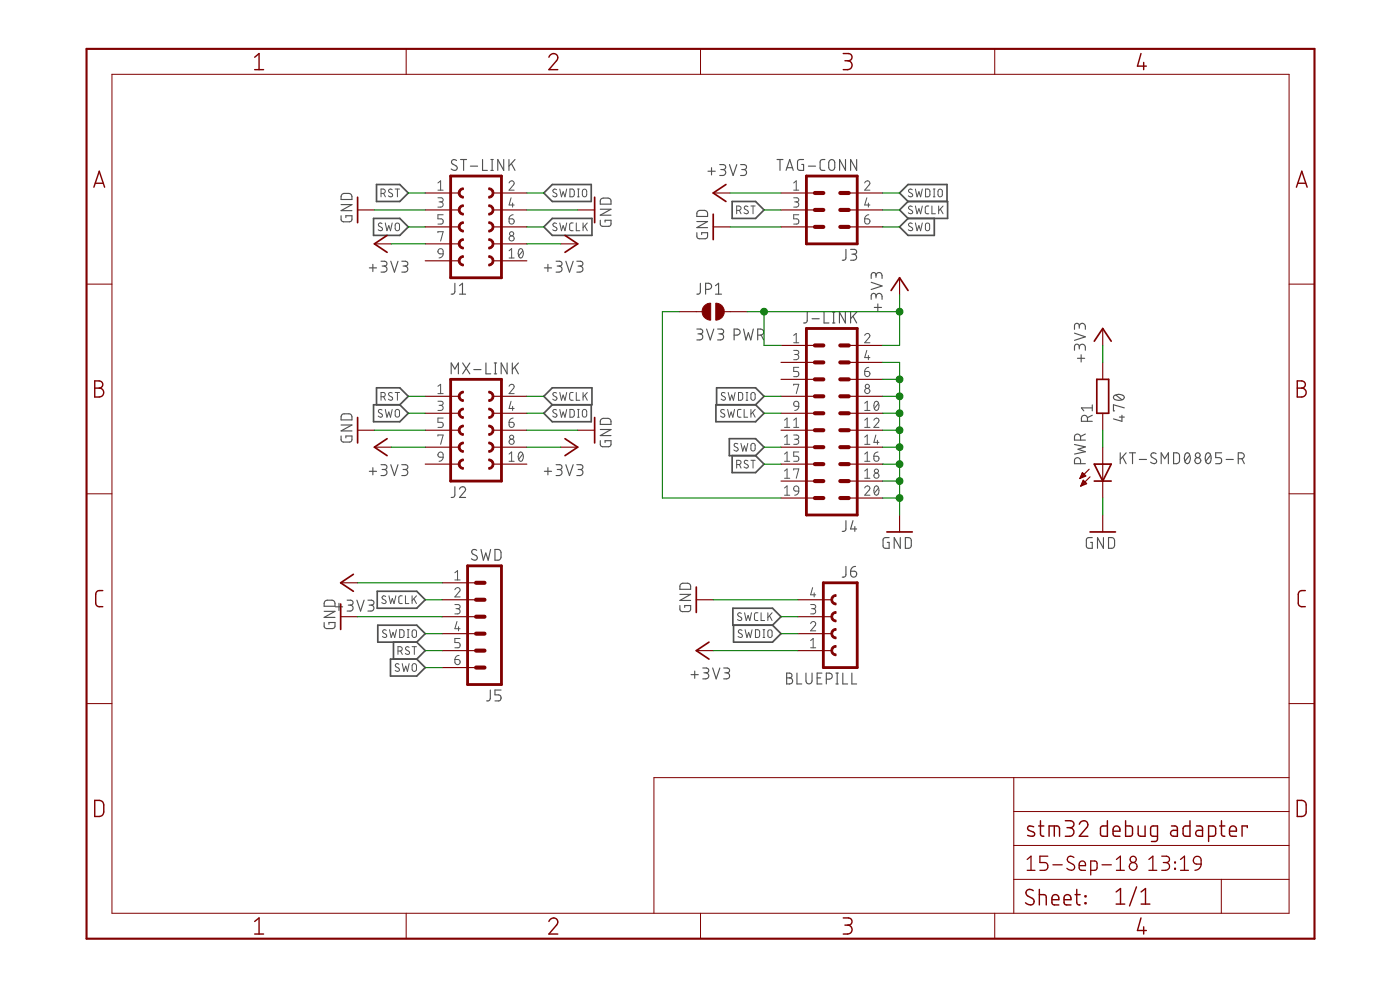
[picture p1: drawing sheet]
<svg xmlns="http://www.w3.org/2000/svg" width="210mm" height="148mm" viewBox="0 0 210 148" stroke-linecap="round" stroke-linejoin="round" font-family="sans-serif">
<g fill="none" stroke="#505050" stroke-width=".17">
<path d="M51.1 32.3l.1 .7 .2 .2h1l.3-.2 .1-.7h-.9v.3M51.1 30.6h1.7l-1.7 1h1.7M51.3 29.1a1.33 1.33 0 0 1 1.2-.1l.2 .3 .1 .6h-1.7zM55.9 39.6v1.1M57.1 39.1h.6a.36 .36 0 0 1 .3 .4 .36 .36 0 0 1-.3 .4h-.4M57.6 39.9a.46 .46 0 0 1 .4 .4 .46 .46 0 0 1-.4 .5h-.5M58.6 39.1l.5 1.7 .6-1.7M60.2 39.1h.6a.36 .36 0 0 1 .4 .4 .36 .36 0 0 1-.4 .4h-.4M60.7 39.9a.46 .46 0 0 1 .5 .4 .46 .46 0 0 1-.5 .5h-.5M68.5 24a.41 .41 0 0 0-.6-.1 .41 .41 0 0 0-.1 .6l.6 .3a.38 .38 0 0 1 .1 .6 .38 .38 0 0 1-.5 .1l-.4-.2M69 23.9h1M69.5 23.9v1.6"/>
<path d="M70.5 24.9h1.1M72.3 23.9v1.6h.8M73.6 23.9h.4M73.6 25.5h.4M73.8 23.9v1.6M75.5 23.9v1.6l-.9-1.6v1.6M76.3 23.9v1.6M76.7 24.5l.5 1M77.2 23.9l-.9 1M82.1 39.6v1.1M83.4 39.1h.5a.36 .36 0 0 1 .4 .4 .36 .36 0 0 1-.4 .4h-.4M83.8 39.9a.46 .46 0 0 1 .5 .4 .46 .46 0 0 1-.5 .5h-.4"/>
<path d="M84.8 39.1l.6 1.7 .5-1.7M86.5 39.1h.5a.36 .36 0 0 1 .4 .4 .36 .36 0 0 1-.4 .4h-.3M87 39.9a.46 .46 0 0 1 .4 .4 .46 .46 0 0 1-.4 .5h-.5M90 33v.7l.2 .2h1l.4-.2v-.7h-.9v.3M90 31.3h1.6l-1.6 .9h1.6M90.1 29.8a1.46 1.46 0 0 1 1.2-.1l.3 .3v.6h-1.6v-.6zM104.5 34.9v.6l.2 .2 1 .1 .4-.3v-.6h-.9v.2M104.5 33.2h1.6l-1.6 .9h1.6M104.6 31.7a1.3 1.3 0 0 1 1.2-.1l.3 .2v.6h-1.6v-.6zM106.2 25.7h1M106.7 25.1v1.1M107.9 24.7h.6a.37 .37 0 0 1 .3 .3 .37 .37 0 0 1-.3 .4h-.4"/>
<path d="M108.4 25.4a.44 .44 0 0 1 .4 .4 .44 .44 0 0 1-.4 .5h-.5M109.4 24.7l.5 1.6 .6-1.6M111 24.7h.6a.37 .37 0 0 1 .3 .3 .37 .37 0 0 1-.3 .4h-.4M111.5 25.4a.44 .44 0 0 1 .4 .4 .44 .44 0 0 1-.4 .5h-.5M116.5 23.9h.9M116.9 23.9v1.6M117.9 25.5l.5-1.6 .5 1.6M118 25.1h.8M120.5 23.9h-.6l-.3 .2v1.1l.2 .3h.7v-.9h-.3M121.2 24.9h1.1M123.7 23.9h-.5l-.2 .4v1l.2 .2h.5M124.4 24a.44 .44 0 0 1 .5-.1 .44 .44 0 0 1 .3 .5v.7a.46 .46 0 0 1-.5 .4 .46 .46 0 0 1-.5-.4v-.7z"/>
<path d="M126.8 23.9v1.6l-.9-1.6v1.6M126.8 37.4v1.4l-.2 .2h-.3M127.5 37.4h.6a.36 .36 0 0 1 .3 .3 .36 .36 0 0 1-.3 .4h-.4M128 38.1a.46 .46 0 0 1 .4 .4 .46 .46 0 0 1-.4 .5h-.5M128.4 23.9v1.6l-.9-1.6v1.6M55.4 40.1h1.1M67.6 56v-1.6l.6 .9 .5-.9v1.6M68.2 42.4v1.4a.4 .4 0 0 1-.6 .3M68.9 44.1h.9M68.9 42.8l.4-.4v1.7M69.4 54.4l1 1.6M70.4 54.4l-1 1.6"/>
<path d="M71 55.4h1.1M72.9 54.4v1.6h.7M74.1 56h.4M74.1 54.4h.4M74.3 54.4v1.6M76 54.4v1.6l-.9-1.6v1.6M76.8 54.4v1.6M77.2 55l.5 1M77.7 54.4l-.9 1M81.6 40.1h1.1M104.5 49.3h.5a.36 .36 0 0 1 .4 .4 .36 .36 0 0 1-.4 .3h-.4M104.9 50a.46 .46 0 0 1 .5 .5 .46 .46 0 0 1-.5 .4h-.4"/>
<path d="M105 42.4v1.4a.4 .4 0 0 1-.5 .3M105.8 43.3h.4a.46 .46 0 0 0 .5-.4 .46 .46 0 0 0-.5-.5h-.4v1.7M105.9 49.3l.6 1.6 .5-1.6M107.3 44.1h.9M107.3 42.8l.4-.4v1.7M107.6 49.3h.5a.36 .36 0 0 1 .4 .4 .36 .36 0 0 1-.4 .3h-.3M108.1 50a.46 .46 0 0 1 .4 .5 .46 .46 0 0 1-.4 .4h-.5M110.1 50.2h.4a.46 .46 0 0 0 .5-.4 .46 .46 0 0 0-.5-.5h-.4v1.6M111.5 49.3l.3 1.6 .4-1.1 .4 1.1 .3-1.6M113.6 50.2h.4a.46 .46 0 0 0 .5-.4 .46 .46 0 0 0-.5-.5h-.4v1.6M114.1 50.2l.4 .7M121 46.8v1.4l-.2 .2h-.3"/>
<path d="M121.8 47.8h1M123.5 46.8v1.6h.8M124.8 48.4h.4M124.8 46.8h.4M125 46.8v1.6M126.7 46.8v1.6l-.8-1.6v1.6M127.5 46.8v1.6M127.9 47.4l.5 1M128.4 46.8l-.9 1M130.6 42.3l1.6 .5-1.6 .6M131.1 46.1h1.1M131.3 44.4a.46 .46 0 0 1 .5-.5 .46 .46 0 0 1 .4 .5v.5"/>
<path d="M131.3 44.7v-.4a.36 .36 0 0 0-.3-.4 .36 .36 0 0 0-.4 .4v.6M131.3 41.3a.46 .46 0 0 1 .5-.5 .46 .46 0 0 1 .4 .5v.4M131.3 41.6v-.4a.36 .36 0 0 0-.3-.4 .36 .36 0 0 0-.4 .4v.5M131.6 45.5v1.1M161.1 49.9l1.6 .6-1.6 .5M161.5 53.7h1.1M161.8 52a.46 .46 0 0 1 .5-.4 .46 .46 0 0 1 .4 .4v.5M161.8 52.3v-.4a.36 .36 0 0 0-.3-.3 .36 .36 0 0 0-.4 .3v.6M161.8 48.9a.46 .46 0 0 1 .5-.5 .46 .46 0 0 1 .4 .5v.4M161.8 49.2v-.4a.36 .36 0 0 0-.3-.4 .36 .36 0 0 0-.4 .4v.5M162.1 53.1v1.1M167 59.3a1.03 1.03 0 0 1 1.6 .2 .97 .97 0 0 1-1.7 0z"/>
<path d="M167.3 59.2l.9 .7M51.1 65.3l.1 .7 .2 .2h1l.3-.2 .1-.7h-.9v.3M51.1 63.7h1.7l-1.7 .9h1.7M51.3 62.1a1.57 1.57 0 0 1 1.2-.1l.2 .3 .1 .6h-1.7zM55.4 70.6h1.1M55.9 70.1v1M57.1 69.6h.6a.36 .36 0 0 1 .3 .4 .36 .36 0 0 1-.3 .3h-.4M57.6 70.3a.46 .46 0 0 1 .4 .5 .46 .46 0 0 1-.4 .4h-.5M58.6 69.6l.5 1.6 .6-1.6M60.2 69.6h.6a.36 .36 0 0 1 .4 .4 .36 .36 0 0 1-.4 .3h-.4M60.7 70.3a.46 .46 0 0 1 .5 .5 .46 .46 0 0 1-.5 .4h-.5M68.2 72.9v1.4l-.2 .2h-.4"/>
<path d="M68.9 73.3a.44 .44 0 0 1 .6-.4 .44 .44 0 0 1 .2 .7l-.8 .9h.9M81.6 70.6h1.1M82.1 70.1v1M83.4 69.6h.5a.36 .36 0 0 1 .4 .4 .36 .36 0 0 1-.4 .3h-.4M83.8 70.3a.46 .46 0 0 1 .5 .5 .46 .46 0 0 1-.5 .4h-.4M84.8 69.6l.6 1.6 .5-1.6M86.5 69.6h.5a.36 .36 0 0 1 .4 .4 .36 .36 0 0 1-.4 .3h-.3M87 70.3a.46 .46 0 0 1 .4 .5 .46 .46 0 0 1-.4 .4h-.5M90 66v.7l.2 .2h1l.4-.2v-.7h-.9v.3M90 64.3h1.6l-1.6 1h1.6M90.1 62.8a1.3 1.3 0 0 1 1.2-.1l.3 .3v.6h-1.6v-.6zM126.8 78v1.4l-.2 .2h-.3"/>
<path d="M127.9 78l-.4 1.2h.9M128.2 78.9v.7M161.1 66.6l1.6 .4-1.1 .3 1.1 .4-1.6 .3M162 69.5v-.5a.46 .46 0 0 0-.4-.4 .46 .46 0 0 0-.5 .4v.5h1.6M162 65.9v-.4a.46 .46 0 0 0-.4-.5 .46 .46 0 0 0-.5 .5v.4h1.6M162.7 65l-.7 .4M163 63.1v-.4a.46 .46 0 0 0-.4-.5 .46 .46 0 0 0-.5 .5v.4h1.7M163.8 60.7v.9M163.8 62.2l-.8 .4M163.8 61.1h-1.7l.4 .5M167.8 62.5h.8M168 67.8v1.7"/>
<path d="M168.2 62.2v.9l-1.3-.3M168.3 68.5l.5 1M168.6 61.1l-1.7-.5v1h.2M168.8 67.8l-.8 1M169.3 67.8h.9M169.8 67.8v1.7M170.8 68.8h1.1M173.3 68a.42 .42 0 0 0-.5-.1 .42 .42 0 0 0-.2 .5l.6 .4a.36 .36 0 0 1 .2 .5 .36 .36 0 0 1-.5 .1l-.4-.2M174.1 69.5v-1.7l.5 .9 .6-.9v1.7M176 67.8h.4a.43 .43 0 0 1 .4 .5v.7a.47 .47 0 0 1-.4 .5h-.4zM177.8 67.9l.2-.1a.95 .95 0 0 1 0 1.7 1.06 1.06 0 0 1-.2-1.6zM178.4 68.2l-.7 .9"/>
<path d="M180.9 67.9l.2-.1a.97 .97 0 0 1 .2 1.6l-.2 .1a1.03 1.03 0 0 1-.2-1.6zM181.5 68.2l-.7 .9M183.2 67.8h-.9v.8h.5a.46 .46 0 0 1 .4 .4 .46 .46 0 0 1-.4 .5h-.5M183.8 68.8h1.1M185.7 68.7h.4a.44 .44 0 0 0 .5-.4 .44 .44 0 0 0-.5-.5h-.4v1.7M186.2 68.7l.4 .8M48.6 93.3v.6l.2 .2 1.1 .1 .3-.3v-.6h-.9v.2M48.6 91.6h1.6l-1.6 .9h1.6M48.7 90.1a1.39 1.39 0 0 1 1.3-.1l.2 .2v.6h-1.6zM50.3 90.9h1.1M50.8 90.4v1.1M52 89.9h.6a.37 .37 0 0 1 .3 .4 .37 .37 0 0 1-.3 .4h-.4"/>
<path d="M52.5 90.7a.44 .44 0 0 1 .4 .4 .44 .44 0 0 1-.4 .4h-.5M53.5 89.9l.6 1.6 .5-1.6M55.2 89.9h.5a.37 .37 0 0 1 .4 .4 .37 .37 0 0 1-.4 .4h-.3M55.6 90.7a.44 .44 0 0 1 .5 .4 .44 .44 0 0 1-.5 .4h-.4M71.5 82.4a.41 .41 0 0 0-.6 0 .41 .41 0 0 0 0 .6l.5 .2a.41 .41 0 0 1 0 .7 .41 .41 0 0 1-.6-.1l-.1-.1M72.1 82.3l.4 1.6 .3-1.1 .4 1.1 .4-1.6M74.2 82.3h.5a.47 .47 0 0 1 .4 .5v.7a.47 .47 0 0 1-.4 .4h-.5zM101.9 90.7l.1 .7 .2 .2h1l.3-.2v-.7h-.8v.3M101.9 89h1.6l-1.6 1h1.6M102.1 87.5a1.3 1.3 0 0 1 1.2-.1l.2 .3v.6h-1.6l.1-.6zM126.8 84.9v1.4l-.2 .1-.3 .1M127.5 85.6h.6a.45 .45 0 0 1 .3 .5 .45 .45 0 0 1-.5 .4 .45 .45 0 0 1-.4-.5z"/>
<path d="M128.3 84.9a.7 .7 0 0 0-.8 .7M133.3 80.5l-.7 .1-.2 .2v1.1l.2 .2h.7v-.8h-.3M135 80.5v1.6l-.9-1.6v1.6M135.7 80.5h.5a.43 .43 0 0 1 .4 .5v.7a.43 .43 0 0 1-.4 .4h-.5zM163.8 80.5l-.7 .1-.2 .2v1l.2 .3h.7v-.8h-.3M165.4 80.5v1.6l-.9-1.6v1.6M166.2 80.5h.5a.43 .43 0 0 1 .4 .5v.7a.43 .43 0 0 1-.4 .4h-.5zM73.5 103.4v1.4a.4 .4 0 0 1-.5 .2M75.1 103.4h-.9v.7h.6a.46 .46 0 0 1 .3 .5 .46 .46 0 0 1-.3 .4h-.6M103.6 101.1h1.1M104.2 100.5v1.1M105.4 100.1h.5a.36 .36 0 0 1 .4 .3 .36 .36 0 0 1-.4 .4h-.4"/>
<path d="M105.8 100.8a.46 .46 0 0 1 .5 .5 .46 .46 0 0 1-.5 .4h-.4M106.8 100.1l.6 1.6 .5-1.6M108.5 100.1h.5a.36 .36 0 0 1 .4 .3 .36 .36 0 0 1-.4 .4h-.3M108.9 100.8a.46 .46 0 0 1 .5 .5 .46 .46 0 0 1-.5 .4h-.4M117.9 100.8h.5a.36 .36 0 0 1 .3 .4 .36 .36 0 0 1-.3 .4 .46 .46 0 0 1 .5 .4 .46 .46 0 0 1-.5 .5h-.5zM117.9 101.6h.5M119.5 100.8v1.7h.7M120.8 100.8v1.2a.46 .46 0 0 0 .5 .5 .46 .46 0 0 0 .5-.5v-1.2M122.5 101.6h.5M123.2 100.8h-.7v1.7h.7M123.9 101.7h.4a.46 .46 0 0 0 .5-.4 .46 .46 0 0 0-.5-.5h-.4v1.7M125.3 102.5h.4"/>
<path d="M125.3 100.8h.4M125.5 100.8v1.7M126.4 100.8v1.7h.7M127.7 100.8v1.7h.7"/>
<circle cx="179.6" cy="68.2" r=".36"/>
<circle cx="179.6" cy="69" r=".45"/>
</g>
<g fill="none" stroke="#505050" stroke-width=".15">
<path d="M57.1 29h.3a.33 .33 0 0 0 .4-.4 .33 .33 0 0 0-.4-.3h-.3v1.2M57.3 33.5a.29 .29 0 0 0-.5 0 .29 .29 0 0 0 .1 .4l.4 .3a.33 .33 0 0 1-.2 .4 .33 .33 0 0 1-.4-.2M57.5 29l.3 .5M57.8 33.4l.2 1.2 .3-.8 .2 .8 .3-1.2M58.8 28.4a.29 .29 0 0 0-.4 0 .29 .29 0 0 0 0 .4l.3 .2a.32 .32 0 0 1 0 .5 .32 .32 0 0 1-.5-.2M59.2 28.3h.7M59.4 33.5l.1-.1a.31 .31 0 0 1 .4 .3v.5a.33 .33 0 0 1-.3 .4 .33 .33 0 0 1-.4-.4v-.5zM59.6 28.3v1.2M65.7 29.6h.4a.31 .31 0 0 1 .4 .3 .31 .31 0 0 1-.4 .3h-.3M65.7 28.5h.7M65.7 27.4l.4-.3v1.4M65.7 34.9v-.2h.7l-.3 1.4"/>
<path d="M65.8 37.4l.1-.1a.38 .38 0 0 1 .5 .3v.4h-.6l-.1-.3zM66.1 30.2a.39 .39 0 0 1 .3 .4 .39 .39 0 0 1-.3 .4h-.4M66.4 32.2h-.7v.6h.4a.4 .4 0 0 1 .3 .4 .4 .4 0 0 1-.3 .4h-.4M66.4 38l-.2 .5-.4 .2M76.3 27.4a.38 .38 0 0 1 .6-.3 .38 .38 0 0 1 .1 .6l-.7 .8h.8M76.3 32.8h.5a.39 .39 0 0 1 .3 .4 .39 .39 0 0 1-.4 .4 .39 .39 0 0 1-.4-.4zM76.3 37.6l.4-.3v1.4M76.3 38.7h.8M76.6 29.6l-.3 1.1h.8M76.9 30.4v.6M76.9 32.2h-.1a.6 .6 0 0 0-.5 .6M77.9 37.3h.2a.83 .83 0 0 1 0 1.4 .88 .88 0 0 1-.2-1.4z"/>
<path d="M78.4 37.6l-.6 .7M83.4 33.5l-.3-.1-.2 .3 .1 .2 .5 .3a.33 .33 0 0 1-.2 .4 .33 .33 0 0 1-.4-.2M83.4 28.4l-.3-.1-.2 .3 .1 .2 .4 .2a.32 .32 0 0 1 0 .5 .32 .32 0 0 1-.5-.2M83.9 33.4l.3 1.2 .2-.8 .3 .8 .3-1.2M83.9 28.3l.3 1.2 .2-.8 .3 .8 .3-1.2M85.4 28.3h.5l.2 .2v.7l-.2 .3h-.5zM85.9 33.4h-.4l-.1 .3v.7l.2 .1 .3 .1M86.4 33.4v1.2h.5M86.6 28.3h.2M86.6 29.5h.2M86.7 28.3v1.2M87.4 33.4v1.2"/>
<path d="M87.4 28.4a.33 .33 0 0 1 .4 0 .33 .33 0 0 1 .2 .3v.5a.33 .33 0 0 1-.4 .3 .33 .33 0 0 1-.3-.3v-.5zM87.7 33.9l.4 .7M88.1 33.4l-.7 .7M110.4 31.5h.4a.33 .33 0 0 0 .3-.3 .33 .33 0 0 0-.3-.3h-.4v1.1M110.8 31.5l.3 .5M112.1 31l-.4-.1-.1 .2v.2l.5 .2a.29 .29 0 0 1 0 .5 .29 .29 0 0 1-.4 0l-.2-.1M112.6 30.9h.6M112.9 30.9v1.1M119 29.6l.6 .1a.31 .31 0 0 1 .2 .3 .31 .31 0 0 1-.3 .2h-.4M119 27.4l.4-.3v1.4M119 28.5h.8M119.4 30.2a.39 .39 0 0 1 .4 .4 .39 .39 0 0 1-.4 .4h-.4"/>
<path d="M119.8 32.2h-.8v.6h.5a.4 .4 0 0 1 .3 .4 .4 .4 0 0 1-.3 .4h-.5M129.6 27.4a.38 .38 0 0 1 .6-.3 .38 .38 0 0 1 .1 .6l-.7 .8h.8M129.6 32.8h.5a.39 .39 0 0 1 .3 .4 .39 .39 0 0 1-.4 .4 .39 .39 0 0 1-.4-.4zM130 29.6l-.4 1.1h.8M130.2 30.4v.6M130.3 32.2l-.5 .2-.2 .4M136.8 33.5l-.4-.1-.2 .3v.1l.5 .3a.26 .26 0 0 1 .1 .4l-.2 .1-.4-.2M136.8 31l-.4-.1-.2 .2v.2l.5 .2a.26 .26 0 0 1 .1 .5h-.2l-.4-.1M136.8 28.4l-.4-.1-.2 .3v.1l.5 .3a.26 .26 0 0 1 .1 .4l-.4 .1-.2-.2M137.2 33.4l.3 1.2 .3-.8 .2 .8 .3-1.2M137.2 30.9l.3 1.1 .3-.7 .2 .7 .3-1.1M137.2 28.3l.3 1.2 .3-.8 .2 .8 .3-1.2"/>
<path d="M138.8 28.3h.4l.2 .2v.8l-.2 .2h-.4zM138.9 33.5l.1-.1a.31 .31 0 0 1 .4 .3v.5a.32 .32 0 0 1-.3 .4 .32 .32 0 0 1-.4-.4zM139.3 30.9h-.4l-.2 .2v.8l.2 .1h.4M139.7 30.9v1.1h.6M139.9 28.3h.3M139.9 29.5h.3M140.1 28.3v1.2M140.7 30.9v1.1M140.8 28.4a.33 .33 0 0 1 .3 0 .33 .33 0 0 1 .2 .3v.5a.33 .33 0 0 1-.3 .3 .33 .33 0 0 1-.4-.3v-.5zM141 31.3l.4 .7M141.4 30.9l-.7 .7M57.1 59.4h.3a.32 .32 0 0 0 .4-.3 .32 .32 0 0 0-.4-.3h-.3v1.2"/>
<path d="M57.5 59.4l.3 .6M58.8 58.9a.3 .3 0 0 0-.4-.1 .3 .3 0 0 0 0 .5l.3 .2a.29 .29 0 0 1 .1 .4 .29 .29 0 0 1-.5 0l-.1-.1M59.2 58.8h.7M59.6 58.8v1.2M65.7 57.9l.4-.3v1.4M65.7 59h.7M76.3 57.9a.38 .38 0 0 1 .6-.3 .38 .38 0 0 1 .1 .6l-.7 .8h.8M83.4 58.9l-.3-.1-.2 .3 .1 .2 .4 .2a.29 .29 0 0 1 0 .4 .29 .29 0 0 1-.4 0l-.1-.1M83.9 58.8l.3 1.2 .2-.8 .3 .8 .3-1.2M85.9 58.8h-.4l-.1 .3v.7l.2 .1 .3 .1M86.4 58.8v1.2h.5M87.4 58.8v1.2"/>
<path d="M87.7 59.2l.4 .8M88.1 58.8l-.7 .7M108.7 58.9l-.4-.1-.1 .3 .1 .2 .3 .2a.32 .32 0 0 1 0 .5 .32 .32 0 0 1-.5-.2M109.2 58.8l.3 1.2 .2-.8 .3 .8 .2-1.2M110.7 58.8h.5l.1 .2 .1 .6-.2 .3-.5 .1zM111.9 58.8h.2M111.9 60h.2M112 58.8v1.2M112.6 59a.32 .32 0 0 1 .4-.2 .32 .32 0 0 1 .2 .3v.5a.32 .32 0 0 1-.3 .4 .32 .32 0 0 1-.3-.4zM119 52.5h.5a.31 .31 0 0 1 .3 .3 .31 .31 0 0 1-.3 .3h-.4M119 50.2l.4-.2v1.4M119 57.7v-.1h.8l-.4 1.4"/>
<path d="M119 51.4h.8M119.4 53.1a.39 .39 0 0 1 .4 .4 .39 .39 0 0 1-.4 .4h-.4M119.8 55h-.8v.6h.5a.4 .4 0 0 1 .3 .4 .4 .4 0 0 1-.3 .4h-.5M129.6 50.2a.38 .38 0 0 1 .6-.2 .38 .38 0 0 1 .1 .6l-.7 .8h.8M129.6 55.6h.5a.39 .39 0 0 1 .3 .5 .39 .39 0 0 1-.4 .3 .39 .39 0 0 1-.4-.4zM130 52.5l-.4 1.1h.8M130.2 53.3v.6M130.3 55a.59 .59 0 0 0-.7 .6M57.3 61.4a.3 .3 0 0 0-.5 0 .3 .3 0 0 0 .1 .4l.3 .2a.29 .29 0 0 1 0 .5 .29 .29 0 0 1-.4-.1l-.1-.1M57.8 61.3l.2 1.2 .3-.8 .2 .8 .3-1.2M59.4 61.4a.33 .33 0 0 1 .3 0 .33 .33 0 0 1 .2 .3v.5a.33 .33 0 0 1-.3 .3 .33 .33 0 0 1-.4-.3v-.5zM65.7 60.1h.4a.31 .31 0 0 1 .4 .3 .31 .31 0 0 1-.4 .3h-.3"/>
<path d="M65.7 65.3v-.1h.7l-.3 1.4M65.8 67.8a.38 .38 0 0 1 .4 0 .38 .38 0 0 1 .2 .3v.4h-.6l-.1-.3zM66.1 60.7a.38 .38 0 0 1 .3 .4 .38 .38 0 0 1-.3 .4h-.4M66.4 62.6h-.7v.7h.4a.39 .39 0 0 1 .4 .3 .39 .39 0 0 1-.4 .4h-.4M66.4 68.5v.2a.6 .6 0 0 1-.6 .4M76.3 63.3h.5a.39 .39 0 0 1 .3 .4 .39 .39 0 0 1-.4 .3 .39 .39 0 0 1-.4-.4zM76.3 69.1h.8M76.3 68l.4-.3v1.4M76.6 60.1l-.3 1.1h.8M76.9 60.9v.6M76.9 62.6a.64 .64 0 0 0-.6 .7M77.9 67.8l.2-.1a.83 .83 0 0 1 0 1.4 .85 .85 0 0 1-.2-1.3z"/>
<path d="M78.4 68l-.6 .8M83.4 61.4h-.3l-.2 .2 .1 .2 .4 .2a.29 .29 0 0 1 0 .5 .29 .29 0 0 1-.4-.1l-.1-.1M83.9 61.3l.3 1.2 .2-.8 .3 .8 .3-1.2M85.4 61.3l.5 .1 .2 .1v.7l-.2 .3h-.5zM86.6 62.5h.2M86.6 61.3h.2M86.7 61.3v1.2M87.4 61.4a.33 .33 0 0 1 .4 0 .33 .33 0 0 1 .2 .3v.5a.33 .33 0 0 1-.4 .3 .33 .33 0 0 1-.3-.3v-.5zM108.6 61.4a.3 .3 0 0 0-.4 0 .3 .3 0 0 0 0 .4l.3 .2a.29 .29 0 0 1 .1 .5 .29 .29 0 0 1-.5-.1l-.1-.1M109.1 61.3l.2 1.2 .3-.8 .3 .8 .2-1.2M110.4 69.6h.4a.32 .32 0 0 0 .3-.3 .32 .32 0 0 0-.3-.3h-.4v1.1M110.6 66.5l-.4-.1-.1 .3 .1 .2 .4 .2a.32 .32 0 0 1-.1 .5 .32 .32 0 0 1-.5-.2"/>
<path d="M110.8 69.6l.3 .5M111.1 66.4l.3 1.2 .2-.8 .3 .8 .2-1.2M111.1 61.3l-.4 .1-.1 .2v.7l.1 .2h.4M111.6 61.3v1.2h.5M112.1 69h-.4l-.1 .2 .1 .2 .4 .2a.32 .32 0 0 1-.1 .5 .32 .32 0 0 1-.5-.1M112.6 69h.6M112.6 61.3v1.2M112.6 66.6a.32 .32 0 0 1 .4-.2 .32 .32 0 0 1 .2 .3v.5a.32 .32 0 0 1-.3 .4 .32 .32 0 0 1-.3-.4zM112.8 61.8l.4 .7M112.9 69v1.1M113.2 61.3l-.6 .7M117.6 62.9l.4-.3v1.4"/>
<path d="M117.6 65.5l.4-.3v1.4M117.6 68l.4-.3v1.4M117.6 70.6l.4-.3v1.3M117.6 73.1l.4-.3v1.4M117.6 64h.8M117.6 66.6h.8M117.6 69.1h.8M117.6 71.6h.8M117.6 74.2h.8M119 65.2h.6a.31 .31 0 0 1 .2 .4 .31 .31 0 0 1-.3 .2h-.4M119 62.9l.4-.3v1.4M119 70.4v-.1h.8l-.4 1.3"/>
<path d="M119 64h.8M119.1 60.2l.1-.1a.38 .38 0 0 1 .6 .4v.4h-.6l-.2-.3zM119.1 72.9a.38 .38 0 0 1 .4-.1 .38 .38 0 0 1 .3 .4v.4h-.6l-.2-.3zM119.4 65.8a.38 .38 0 0 1 .4 .4 .38 .38 0 0 1-.4 .4h-.4M119.8 60.9a.59 .59 0 0 1-.7 .6M119.8 67.7h-.8v.6h.5a.39 .39 0 0 1 .3 .4 .39 .39 0 0 1-.3 .4h-.5M119.8 73.6a.59 .59 0 0 1-.7 .6M129.6 73.1a.38 .38 0 0 1 .6-.3 .38 .38 0 0 1 .1 .6l-.7 .8h.8M129.6 64h.8M129.6 66.6h.8M129.6 69.1h.8M129.6 71.6h.8"/>
<path d="M129.6 60.4l.4-.3v1.4M129.6 62.9l.4-.3v1.4M129.6 65.5l.4-.3v1.4M129.6 68l.4-.3v1.4M129.6 70.6l.4-.3v1.3M129.6 61.5h.8M131 62.9a.38 .38 0 0 1 .6-.2 .38 .38 0 0 1 .1 .6l-.7 .7h.8M131 68.3h.5a.39 .39 0 0 1 .3 .5 .39 .39 0 0 1-.4 .3 .39 .39 0 0 1-.4-.4zM131.2 60.2l.2-.1a.81 .81 0 0 1 0 1.4 .85 .85 0 0 1-.2-1.3zM131.2 72.9l.2-.1a.83 .83 0 0 1 0 1.4 .85 .85 0 0 1-.2-1.3zM131.3 65.2l-.3 1.1h.8M131.6 66v.6"/>
<path d="M131.6 67.7a.64 .64 0 0 0-.6 .6M131.7 60.4l-.6 .8M131.7 73.1l-.6 .8M57.8 89.4l-.4-.1-.1 .2 .1 .2 .4 .2a.32 .32 0 0 1-.1 .5 .32 .32 0 0 1-.5-.1M57.9 94.4a.29 .29 0 0 0-.4 0 .29 .29 0 0 0 0 .4l.5 .3a.33 .33 0 0 1-.2 .4 .33 .33 0 0 1-.5-.1M58.3 89.3l.3 1.1 .2-.7 .3 .7 .3-1.1M58.4 94.3l.3 1.2 .2-.8 .3 .8 .2-1.2M59.7 97.5h.3a.33 .33 0 0 0 .3-.3 .33 .33 0 0 0-.3-.3h-.3v1.1M59.8 99.5a.29 .29 0 0 0-.4 0 .29 .29 0 0 0 0 .4l.5 .3a.33 .33 0 0 1-.2 .4 .33 .33 0 0 1-.5-.2M59.9 94.3l.5 .1 .2 .2v.7l-.2 .2h-.5zM60 97.5l.3 .5M60.3 89.3h-.4l-.1 .2 .1 .9h.4"/>
<path d="M60.3 99.4l.3 1.2 .2-.8 .3 .8 .2-1.2M60.8 89.3v1.1h.5M61.1 94.3h.2M61.1 95.5h.2M61.2 94.3v1.2M61.3 97a.29 .29 0 0 0-.4-.1 .29 .29 0 0 0 0 .5l.5 .3a.33 .33 0 0 1-.2 .4 .33 .33 0 0 1-.4-.2M61.8 96.9h.6M61.8 89.3v1.1M61.9 99.5a.33 .33 0 0 1 .4-.1 .33 .33 0 0 1 .1 .3v.6a.33 .33 0 0 1-.3 .3 .33 .33 0 0 1-.3-.3v-.6zM61.9 94.4h.1a.31 .31 0 0 1 .4 .3v.5a.33 .33 0 0 1-.3 .3 .33 .33 0 0 1-.3-.3v-.5zM62.1 89.7l.3 .7M62.1 96.9v1.1"/>
<path d="M62.4 89.3l-.6 .7M68.2 88.3a.38 .38 0 0 1 .5-.3 .38 .38 0 0 1 .2 .6l-.7 .8h.8M68.2 90.6h.5a.31 .31 0 0 1 .3 .3 .31 .31 0 0 1-.3 .3h-.3M68.2 98.8h.5a.4 .4 0 0 1 .3 .4 .4 .4 0 0 1-.4 .4 .4 .4 0 0 1-.4-.4zM68.2 85.8l.4-.3v1.4M68.2 86.9h.8M68.5 93.1l-.3 1.1h.8M68.6 91.2a.39 .39 0 0 1 .4 .4 .39 .39 0 0 1-.4 .4h-.4M68.7 93.9v.6M68.8 98.2a.6 .6 0 0 0-.6 .6M69 95.7h-.8v.6h.5a.4 .4 0 0 1 .3 .4 .4 .4 0 0 1-.3 .3h-.5M111.1 91.9a.29 .29 0 0 0-.4 0 .29 .29 0 0 0 0 .4l.5 .3a.33 .33 0 0 1-.2 .4 .33 .33 0 0 1-.4-.2"/>
<path d="M111.3 94.4h-.5l-.1 .2v.1l.5 .3a.29 .29 0 0 1 0 .5 .29 .29 0 0 1-.4-.1h-.1M111.6 91.8l.3 1.2 .3-.8 .2 .8 .3-1.2M111.7 94.3l.3 1.2 .2-.8 .3 .8 .3-1.2M113.3 94.3l.4 .1 .2 .2v.7l-.2 .2h-.4zM113.6 91.8h-.4l-.1 .3v.7l.2 .1 .3 .1M114.1 91.8v1.2h.5M114.4 94.3h.3M114.4 95.5h.3M114.5 94.3v1.2M115.1 91.8v1.2M115.3 94.4h.1a.28 .28 0 0 1 .4 .3v.5a.32 .32 0 0 1-.4 .3 .32 .32 0 0 1-.3-.3v-.5zM115.4 92.3l.4 .7"/>
<path d="M115.8 91.8l-.7 .7M121.5 93.4a.38 .38 0 0 1 .6-.3 .38 .38 0 0 1 .1 .6l-.7 .8h.8M121.5 90.6h.6a.31 .31 0 0 1 .2 .3 .31 .31 0 0 1-.3 .3h-.3M121.5 97h.8M121.5 96l.4-.3v1.3M121.8 88l-.3 1.1h.8M121.9 91.2a.39 .39 0 0 1 .4 .4 .39 .39 0 0 1-.4 .4h-.4M122.1 88.8v.6"/>
<circle cx="76.7" cy="35.7" r=".39"/>
<circle cx="76.7" cy="35" r=".31"/>
<circle cx="130" cy="57.9" r=".31"/>
<circle cx="130" cy="58.6" r=".39"/>
<circle cx="76.7" cy="66.2" r=".39"/>
<circle cx="76.7" cy="65.5" r=".31"/>
<circle cx="131.4" cy="71.3" r=".39"/>
<circle cx="131.4" cy="70.6" r=".31"/>
</g>
<g fill="none" stroke="#505050" stroke-width=".25">
<path d="M56 32.7h3.9l1.3 1.3-1.3 1.3h-3.9zM56.5 27.6h3.4l1.3 1.3-1.3 1.3h-3.4zM81.5 28.9l1.3-1.3h5.8v2.6h-5.8zM82.8 32.7h6v2.6h-6l-1.3-1.3zM109.8 30.2h3.5l1.3 1.3-1.3 1.2h-3.5zM136.1 30.2h6v2.5h-6M136.1 30.2l-1.2-1.3 1.2-1.3h5.9v2.6M136.1 32.7l-1.2 1.3 1.2 1.3h4v-2.6M136.1 30.2l-1.2 1.3 1.2 1.2M81.5 59.4l1.3-1.3h6v2.5h-6zM56 60.6h3.9l1.3 1.3-1.3 1.3h-3.9zM56.5 60.6v-2.5h3.4l1.3 1.3-1.3 1.2"/>
<path d="M82.8 60.6l-1.3 1.3 1.3 1.3h5.8v-2.6M107.3 60.6h6l1.3 1.3-1.3 1.3h-6zM107.4 60.6v-2.5h5.9l1.3 1.3-1.3 1.2M109.3 65.7h4l1.3 1.3-1.3 1.3h-4zM109.8 68.3v2.5h3.5l1.3-1.3-1.3-1.2M56.6 88.6h5.9l1.3 1.3-1.3 1.2h-5.9zM56.6 93.7h5.9l1.3 1.2-1.3 1.3h-5.9zM58.5 98.7h4l1.3 1.3-1.3 1.3h-4zM59 96.2v2.5M62.5 96.2l1.3 1.3-1.3 1.2M109.9 91.1h5.9l1.3 1.3-1.3 1.3h-5.9zM110 93.7v2.5h5.8l1.3-1.3-1.3-1.2"/>
</g>
<path d="M67.6 26.4h7.6v15.2h-7.6zM120.9 26.4h7.6v10.1h-7.6zM67.6 56.8h7.6v15.3h-7.6zM120.9 49.2h7.6v28h-7.6zM70.1 84.8h5.1v17.8h-5.1zM123.4 87.3h5.1v12.7h-5.1z" fill="none" stroke="#800000" stroke-width=".42"/>
<g fill="none" stroke="#800000" stroke-width=".61">
<path d="M122.2 34h1.2M122.2 31.5h1.2M122.2 28.9h1.2M126 34h1.3M126 31.5h1.3M126 28.9h1.3M122.2 59.4h1.2M122.2 56.8h1.2M122.2 54.3h1.2M122.2 51.8h1.2M126 59.4h1.3M126 56.8h1.3"/>
<path d="M126 54.3h1.3M126 51.8h1.3M122.2 61.9h1.2M122.2 64.5h1.2M122.2 67h1.2M122.2 69.5h1.2M122.2 72.1h1.2M122.2 74.6h1.2M126 61.9h1.3M126 64.5h1.3M126 67h1.3M126 69.5h1.3"/>
<path d="M126 72.1h1.3M126 74.6h1.3M71.4 92.4h1.2M71.4 89.9h1.2M71.4 87.3h1.2M71.4 97.5h1.2M71.4 94.9h1.2M71.4 100h1.2"/>
</g>
<g fill="none" stroke="#800000" stroke-width=".17">
<path d="M53.6 31.5h2.5M56.1 36.5h2.6M63.8 28.9h5M63.8 31.5h5M63.8 34h5M63.8 36.5h5M63.8 39.1h5M73.9 28.9h5.1M73.9 31.5h5.1M73.9 34h5.1M73.9 36.5h5.1M73.9 39.1h5.1"/>
<path d="M84.1 36.5h2.5M86.6 31.5h2.6M106.9 28.9h2.6M106.9 34h2.6M117.1 28.9h5.1M117.1 31.5h5.1M117.1 34h5.1M127.3 28.9h5M127.3 31.5h5M127.3 34h5M63.8 59.4h5M73.9 59.4h5.1"/>
<path d="M101.9 46.7h3.4M108.6 46.7h3.4M117.1 51.8h5.1M117.1 54.3h5.1M117.1 56.8h5.1M117.1 59.4h5.1M127.3 51.8h5M127.3 54.3h5M127.3 56.8h5M127.3 59.4h5M134.9 41.6v2.6M165.3 49.2v2.6"/>
<path d="M165.3 54.3v2.5M53.6 64.5h2.5M56.1 67h2.6M63.8 61.9h5M63.8 64.5h5M63.8 67h5M63.8 69.5h5M73.9 61.9h5.1M73.9 64.5h5.1M73.9 67h5.1M73.9 69.5h5.1M84.1 67h2.5"/>
<path d="M86.6 64.5h2.6M117.1 61.9h5.1M117.1 64.5h5.1M117.1 67h5.1M117.1 69.5h5.1M117.1 72.1h5.1M117.1 74.6h5.1M127.3 61.9h5M127.3 64.5h5M127.3 67h5M127.3 69.5h5M127.3 72.1h5"/>
<path d="M127.3 74.6h5M134.9 77.2v2.5M161.9 71.6h.1M162 71.5h.3M162 71.4h.6M162.1 72.7h.2M162.1 71.3h.7M162.1 71.2h.5M162.1 72.6h.5M162.2 71h.3M162.2 72.5h.6M162.2 70.9h.2"/>
<path d="M162.2 72.4h.6M162.3 72.2h.4M162.3 72.1h.3M162.4 72h.1M162.4 71.9l.5 .6-.9 .3zM162.8 71.3l-.5-.5-.4 .9M162.8 71.3l-.9 .4M163.3 70.3l-1.4 1.4M163.4 71.4l-1.4 1.4M165.3 61.9v2.6M165.3 67v7.6M165.3 77.2v2.5"/>
<path d="M51.1 92.4h2.5M51.1 87.3h2.5M66.3 92.4h5.1M66.3 87.3h5.1M66.3 89.9h5.1M66.3 97.5h5.1M66.3 94.9h5.1M104.4 89.9h2.5M104.4 97.5h2.5M119.6 92.4h5.1M119.6 89.9h5.1M119.6 97.5h5.1"/>
<path d="M119.6 94.9h5.1M66.3 100h5.1"/>
</g>
<g fill="#800000" stroke="#800000" stroke-width=".15">
<path d="M68.9 33.4l.6-.2v.3a.51 .51 0 0 0-.5 .5 .51 .51 0 0 0 .5 .5v.3a.77 .77 0 0 1-.7-.5 .77 .77 0 0 1 .1-.9z" fill-rule="evenodd"/>
<path d="M68.9 30.9l.6-.2v.2a.51 .51 0 0 0-.5 .6 .51 .51 0 0 0 .5 .5v.2a.77 .77 0 0 1-.7-.5 .77 .77 0 0 1 .1-.8z" fill-rule="evenodd"/>
<path d="M68.9 28.4l.6-.2v.2a.51 .51 0 0 0-.5 .5 .51 .51 0 0 0 .5 .5v.3a.77 .77 0 0 1-.7-.5 .77 .77 0 0 1 .1-.8z" fill-rule="evenodd"/>
<path d="M73.3 33.2a.76 .76 0 0 1 .8 .8 .76 .76 0 0 1-.8 .8v-.3a.51 .51 0 0 0 .5-.5 .51 .51 0 0 0-.5-.5z" fill-rule="evenodd"/>
<path d="M73.3 30.7a.76 .76 0 0 1 .8 .8 .76 .76 0 0 1-.8 .7v-.2a.51 .51 0 0 0 .5-.5 .51 .51 0 0 0-.5-.6z" fill-rule="evenodd"/>
<path d="M73.3 28.2a.76 .76 0 0 1 .8 .7 .76 .76 0 0 1-.8 .8v-.3a.51 .51 0 0 0 .5-.5 .51 .51 0 0 0-.5-.5z" fill-rule="evenodd"/>
<path d="M68.9 38.5l.6-.2v.3a.51 .51 0 0 0-.5 .5 .51 .51 0 0 0 .5 .5v.2a.77 .77 0 0 1-.7-.4 .77 .77 0 0 1 .1-.9z" fill-rule="evenodd"/>
<path d="M68.9 36l.6-.2v.2a.51 .51 0 0 0-.5 .5 .51 .51 0 0 0 .5 .5v.3a.77 .77 0 0 1-.7-.5 .77 .77 0 0 1 .1-.8z" fill-rule="evenodd"/>
<path d="M73.3 38.3a.76 .76 0 0 1 .8 .8 .76 .76 0 0 1-.8 .7v-.2a.51 .51 0 0 0 .5-.5 .51 .51 0 0 0-.5-.5z" fill-rule="evenodd"/>
<path d="M73.3 35.8a.76 .76 0 0 1 .8 .7 .76 .76 0 0 1-.8 .8v-.3a.51 .51 0 0 0 .5-.5 .51 .51 0 0 0-.5-.5z" fill-rule="evenodd"/>
<path d="M68.9 63.9l.6-.2v.2a.51 .51 0 0 0-.5 .6 .51 .51 0 0 0 .5 .5v.2a.76 .76 0 0 1-.7-.5 .76 .76 0 0 1 .1-.8z" fill-rule="evenodd"/>
<path d="M68.9 61.4l.6-.2v.2a.51 .51 0 0 0-.5 .5 .51 .51 0 0 0 .5 .5v.3a.75 .75 0 0 1-.7-.5 .75 .75 0 0 1 .1-.8z" fill-rule="evenodd"/>
<path d="M68.9 58.8l.6-.2v.3a.51 .51 0 0 0-.5 .5 .51 .51 0 0 0 .5 .5v.2a.75 .75 0 0 1-.7-.4 .75 .75 0 0 1 .1-.9z" fill-rule="evenodd"/>
<path d="M73.3 63.7a.76 .76 0 0 1 .7 .8 .76 .76 0 0 1-.7 .7v-.2a.51 .51 0 0 0 .5-.5 .51 .51 0 0 0-.5-.6z" fill-rule="evenodd"/>
<path d="M73.3 61.2a.76 .76 0 0 1 .7 .7 .76 .76 0 0 1-.7 .8v-.3a.51 .51 0 0 0 .5-.5 .51 .51 0 0 0-.5-.5z" fill-rule="evenodd"/>
<path d="M73.3 58.6a.76 .76 0 0 1 .7 .8 .76 .76 0 0 1-.7 .7v-.2a.51 .51 0 0 0 .5-.5 .51 .51 0 0 0-.5-.5z" fill-rule="evenodd"/>
<path d="M68.9 69l.6-.2v.2a.51 .51 0 0 0-.5 .5 .51 .51 0 0 0 .5 .5v.3a.76 .76 0 0 1-.7-.5 .76 .76 0 0 1 .1-.8z" fill-rule="evenodd"/>
<path d="M68.9 66.4l.6-.2v.3a.51 .51 0 0 0-.5 .5 .51 .51 0 0 0 .5 .5v.3a.76 .76 0 0 1-.7-.5 .76 .76 0 0 1 .1-.9z" fill-rule="evenodd"/>
<path d="M73.3 68.8a.76 .76 0 0 1 .8 .7 .76 .76 0 0 1-.8 .8v-.3a.51 .51 0 0 0 .5-.5 .51 .51 0 0 0-.5-.5z" fill-rule="evenodd"/>
<path d="M73.3 66.2a.76 .76 0 0 1 .8 .8 .76 .76 0 0 1-.8 .8v-.3a.51 .51 0 0 0 .5-.5 .51 .51 0 0 0-.5-.5z" fill-rule="evenodd"/>
<path d="M107.3 45.4a1.27 1.27 0 0 1 1.3 1.3 1.27 1.27 0 0 1-1.3 1.3z" fill-rule="evenodd"/>
<path d="M105.6 45.8a1.14 1.14 0 0 1 1-.4v2.6a1.27 1.27 0 0 1-1.2-.8 1.27 1.27 0 0 1 .2-1.4z" fill-rule="evenodd"/>
<path d="M124.8 91.8l.5-.2v.3a.51 .51 0 0 0-.5 .5 .51 .51 0 0 0 .5 .5v.3a.77 .77 0 0 1-.7-.5 .77 .77 0 0 1 .2-.9z" fill-rule="evenodd"/>
<path d="M124.8 94.4l.5-.2v.2a.51 .51 0 0 0-.5 .5 .51 .51 0 0 0 .5 .5v.3a.77 .77 0 0 1-.7-.5 .77 .77 0 0 1 .2-.8z" fill-rule="evenodd"/>
<path d="M124.8 96.9l.5-.2v.3a.51 .51 0 0 0-.5 .5 .51 .51 0 0 0 .5 .5v.2a.77 .77 0 0 1-.7-.4 .77 .77 0 0 1 .2-.9z" fill-rule="evenodd"/>
<path d="M124.8 89.3l.5-.2v.2a.51 .51 0 0 0-.5 .6 .51 .51 0 0 0 .5 .5v.2a.77 .77 0 0 1-.7-.5 .77 .77 0 0 1 .2-.8z" fill-rule="evenodd"/>
</g>
<g fill="none" stroke="#800000" stroke-width=".25">
<path d="M53.6 29.5v3.9M58 35.3l-1.9 1.2 1.9 1.3M84.7 35.3l1.9 1.2-1.9 1.3M89.2 29.5v3.9M106.9 32.1v3.8M108.8 27.6l-1.9 1.3 1.9 1.3M133.6 43.5l1.3-1.9 1.2 1.9M164.1 51.1l1.2-1.9 1.3 1.9M164.4 56.8h1.8v5.1h-1.8zM53.6 62.5v3.9M58 65.7l-1.9 1.3 1.9 1.3M84.7 65.7l1.9 1.3-1.9 1.3"/>
<path d="M89.2 62.5v3.9M133 79.7h3.8M163.4 79.7h3.8M164.1 69.5h2.5l-1.3 2.6zM164.1 72.1h2.5M51.1 90.5v3.8M53 86l-1.9 1.3 1.9 1.3M104.4 87.9v3.9M106.3 96.2l-1.9 1.3 1.9 1.2"/>
</g>
<g fill="none" stroke="#800000" stroke-width=".15">
<path d="M16.8 11.1h176.5v125.7h-176.5zM60.9 7.3v3.8M105 7.3v3.8M149.1 7.3v3.8M13 42.6h3.8M193.3 42.6h3.8M13 74h3.8M193.3 74h3.8M13 105.4h3.8M152 116.5v20.3M193.3 116.5h-95.3v20.3M193.3 105.4h3.8"/>
<path d="M60.9 136.8v3.8M105 136.8v3.8M149.1 136.8v3.8M152 131.7h41.3M152 126.7h41.3M152 121.6h41.3M183.1 131.7v5.1"/>
</g>
<g fill="none" stroke="#800000" stroke-width=".21">
<path d="M38.2 8.6l.6-.6v2.4M38.2 10.4h1.3M82.3 8.6a.66 .66 0 0 1 .9-.5 .66 .66 0 0 1 .2 1l-1.1 1.3h1.3M126.4 8h.8a.54 .54 0 0 1 .5 .6 .54 .54 0 0 1-.5 .5h-.5M127.1 9.1a.67 .67 0 0 1 .7 .7 .67 .67 0 0 1-.7 .6h-.7M171.1 8l-.6 1.9h1.4M171.5 9.4v1M14.1 28l.8-2.3 .8 2.3M14.3 27.5h1.2M194.4 28l.8-2.3 .8 2.3M194.6 27.5h1.2M14.2 57.1h.7a.54 .54 0 0 1 .5 .5 .54 .54 0 0 1-.5 .5 .67 .67 0 0 1 .7 .7 .67 .67 0 0 1-.7 .7h-.7z"/>
<path d="M14.2 58.1h.7M194.5 57.1h.7a.54 .54 0 0 1 .5 .5 .54 .54 0 0 1-.5 .5 .67 .67 0 0 1 .6 .7 .67 .67 0 0 1-.6 .7h-.7zM194.5 58.1h.7M15.4 88.5h-.5a.54 .54 0 0 0-.5 .5v1.5l.3 .4h.7M195.7 88.5h-.5a.54 .54 0 0 0-.6 .5v1.4a.49 .49 0 0 0 .6 .5h.5M14.2 119.9a1.19 1.19 0 0 1 1.2 .3l.2 .4v1a.67 .67 0 0 1-.7 .7h-.7zM194.5 119.9h.7a.67 .67 0 0 1 .6 .7v1a.67 .67 0 0 1-.6 .7h-.7zM38.2 138l.6-.5v2.4M38.2 139.9h1.3M82.3 138a.66 .66 0 0 1 .9-.4 .66 .66 0 0 1 .2 1l-1.1 1.3h1.3M126.4 137.5h.8a.54 .54 0 0 1 .5 .6 .54 .54 0 0 1-.5 .5h-.5M127.1 138.6a.67 .67 0 0 1 .7 .7 .67 .67 0 0 1-.7 .6h-.7"/>
<path d="M154.9 133.4a.58 .58 0 0 0-.9-.1 .58 .58 0 0 0 .1 .9l.7 .4a.54 .54 0 0 1 .2 .7 .54 .54 0 0 1-.8 .2l-.4-.2M155 123.9a.59 .59 0 0 0-.9 .1v.2a1.23 1.23 0 0 0 .9 .5 .32 .32 0 0 1 .1 .4 .32 .32 0 0 1-.3 .2l-.7-.1M155.7 123.7h.8M155.8 134h.7a.36 .36 0 0 1 .4 .4v1.2M155.8 133.2v2.4M156 123v1.9a.39 .39 0 0 0 .5 .4M157.3 125.3v-1.6h1.2l.2 .1 .2 .3v1.2M157.7 134.8h1a.54 .54 0 0 0-.3-.8 .54 .54 0 0 0-.7 .5v.7a.36 .36 0 0 0 .4 .4h.6M158.1 123.7v1.6M159.5 134.8h1.1a.54 .54 0 0 0-.4-.8 .54 .54 0 0 0-.7 .5v.7a.36 .36 0 0 0 .4 .4h.7M159.7 123h.8a.52 .52 0 0 1 .5 .5 .52 .52 0 0 1-.5 .5h-.5M160.4 124a.65 .65 0 0 1 .6 .6 .65 .65 0 0 1-.6 .7h-.7"/>
<path d="M161.2 134h.7M161.4 133.2v2a.39 .39 0 0 0 .5 .4M161.8 123.5a.64 .64 0 0 1 .9-.5 .64 .64 0 0 1 .2 1l-1.1 1.3h1.3M162.7 134.2h.1v.1h-.1zM162.7 135.3h.1v.1h-.1zM166 123v2.3h-.6a.36 .36 0 0 1-.4-.4v-.8a.36 .36 0 0 1 .4-.4h.6M166.9 124.5h1a.55 .55 0 0 0-.3-.7 .55 .55 0 0 0-.7 .4v.7a.36 .36 0 0 0 .4 .4h.6M167.3 133.6l.7-.5v2.3M167.3 135.4h1.3M168.8 123v2.3h.6a.36 .36 0 0 0 .4-.4v-.8a.36 .36 0 0 0-.4-.4h-.6M170.4 132.9l-1 2.8M170.6 123.7v1.2a.36 .36 0 0 0 .4 .4h.7v-1.6"/>
<path d="M171.1 137.5l-.6 1.9h1.4M171.1 135.4h1.3M171.1 133.6l.6-.5v2.3M171.5 138.9v1M173.5 125.3h-.6a.36 .36 0 0 1-.4-.4v-.8a.36 .36 0 0 1 .4-.4h.6v2a.36 .36 0 0 1-.3 .4h-.6M175.6 123.7h.5a.36 .36 0 0 1 .4 .4v1.2h-.5a.44 .44 0 0 1-.5-.5 .44 .44 0 0 1 .5-.4h.5M178.4 123v2.3h-.8l-.2-.4v-.9l.2-.2 .8-.1M179.4 123.7h.5a.36 .36 0 0 1 .4 .4v1.2h-.6a.44 .44 0 0 1-.4-.5 .44 .44 0 0 1 .4-.4h.6M181.2 125.3h.8l.2-.2 .1-1-.3-.3-.8-.1v2.4M182.9 123.7h.7M183.1 123v1.9a.39 .39 0 0 0 .5 .4M184.3 124.5h1.1a.55 .55 0 0 0-.4-.7 .55 .55 0 0 0-.7 .4v.7l.2 .3 .9 .1"/>
<path d="M187 124v-.3h-.8v1.6"/>
</g>
<g fill="none" stroke="#800000" stroke-width=".19">
<path d="M154 128.8l.6-.5v2.1M154 130.4h1.2M157.1 128.3h-1.2v.9h.7a.59 .59 0 0 1 .5 .6 .59 .59 0 0 1-.5 .6h-.7M157.9 129.6h1.4M161 128.5a.53 .53 0 0 0-.8-.2 .53 .53 0 0 0 .1 .9l.6 .3a.49 .49 0 0 1 .2 .7 .49 .49 0 0 1-.7 .1l-.4-.2M161.8 129.7h1a.5 .5 0 0 0-.4-.7 .5 .5 0 0 0-.6 .5l.1 .8 .9 .1M163.5 130.4h.8l.1-.2a1.28 1.28 0 0 0 0-1.1l-.9-.1v2.1M165.2 129.6h1.4M167.4 130.4h1.2M167.4 128.8l.6-.5v2.1M172.3 130.4h1.1M172.3 128.8l.5-.5v2.1"/>
<path d="M174.2 128.3h.7a.48 .48 0 0 1 .4 .4 .48 .48 0 0 1-.4 .5h-.5M174.8 129.2a.58 .58 0 0 1 .6 .6 .58 .58 0 0 1-.6 .6h-.6M176.1 129.2l.1 .1zM176.1 130.1h.1v.1h-.1zM177 130.4h1.2M177 128.8l.6-.5v2.1M179.1 128.5a.58 .58 0 0 1 .6-.2 .58 .58 0 0 1 .4 .6v.6h-.7a.57 .57 0 0 1-.5-.4 .57 .57 0 0 1 .2-.6zM180.1 129.5a.94 .94 0 0 1-.9 .9"/>
<circle cx="169.9" cy="129.8" r=".58"/>
<circle cx="169.9" cy="128.7" r=".47"/>
</g>
<path d="M13 7.3h184.1v133.3h-184.1z" fill="none" stroke="#800000" stroke-width=".32"/>
<g fill="none" stroke="#008000" stroke-width=".17">
<path d="M56.1 31.5h7.7M58.7 36.5h5.1M61.2 28.9h2.6M61.2 34h2.6M79 28.9h2.5M79 31.5h7.6M79 34h2.5M79 36.5h5.1M109.5 28.9h7.6M109.5 34h7.6M114.6 31.5h2.5M132.3 28.9h2.6"/>
<path d="M132.3 31.5h2.6M132.3 34h2.6M61.2 59.4h2.6M79 59.4h2.5M101.9 46.7h-2.6v27.9h17.8M112 46.7h22.9M114.6 59.4h2.5M114.6 46.7v5.1h2.5M132.3 59.4h2.6M132.3 54.3h2.6v22.9M132.3 56.8h2.6M134.9 44.2v7.6h-2.6"/>
<path d="M165.3 51.8v2.5M56.1 64.5h7.7M58.7 67h5.1M61.2 61.9h2.6M79 61.9h2.5M79 67h5.1M79 64.5h7.6M114.6 69.5h2.5M114.6 61.9h2.5M114.6 67h2.5M132.3 69.5h2.6M132.3 61.9h2.6"/>
<path d="M132.3 67h2.6M132.3 64.5h2.6M132.3 74.6h2.6M132.3 72.1h2.6M165.3 64.5v2.5M165.3 74.6v2.6M53.6 92.4h12.7M53.6 87.3h12.7M63.8 97.5h2.5M63.8 89.9h2.5M63.8 94.9h2.5M106.9 97.5h12.7"/>
<path d="M106.9 89.9h12.7M117.1 92.4h2.5M117.1 94.9h2.5M63.8 100h2.5"/>
</g>
<g fill="#008000" stroke="#008000" stroke-width=".15">
<circle cx="134.9" cy="46.7" r=".51"/>
<circle cx="114.6" cy="46.7" r=".51"/>
<circle cx="134.9" cy="74.6" r=".51"/>
<circle cx="134.9" cy="72.1" r=".51"/>
<circle cx="134.9" cy="69.5" r=".51"/>
<circle cx="134.9" cy="67" r=".51"/>
<circle cx="134.9" cy="64.5" r=".51"/>
<circle cx="134.9" cy="61.9" r=".51"/>
<circle cx="134.9" cy="59.4" r=".51"/>
<circle cx="134.9" cy="56.8" r=".51"/>
</g>
</svg>
